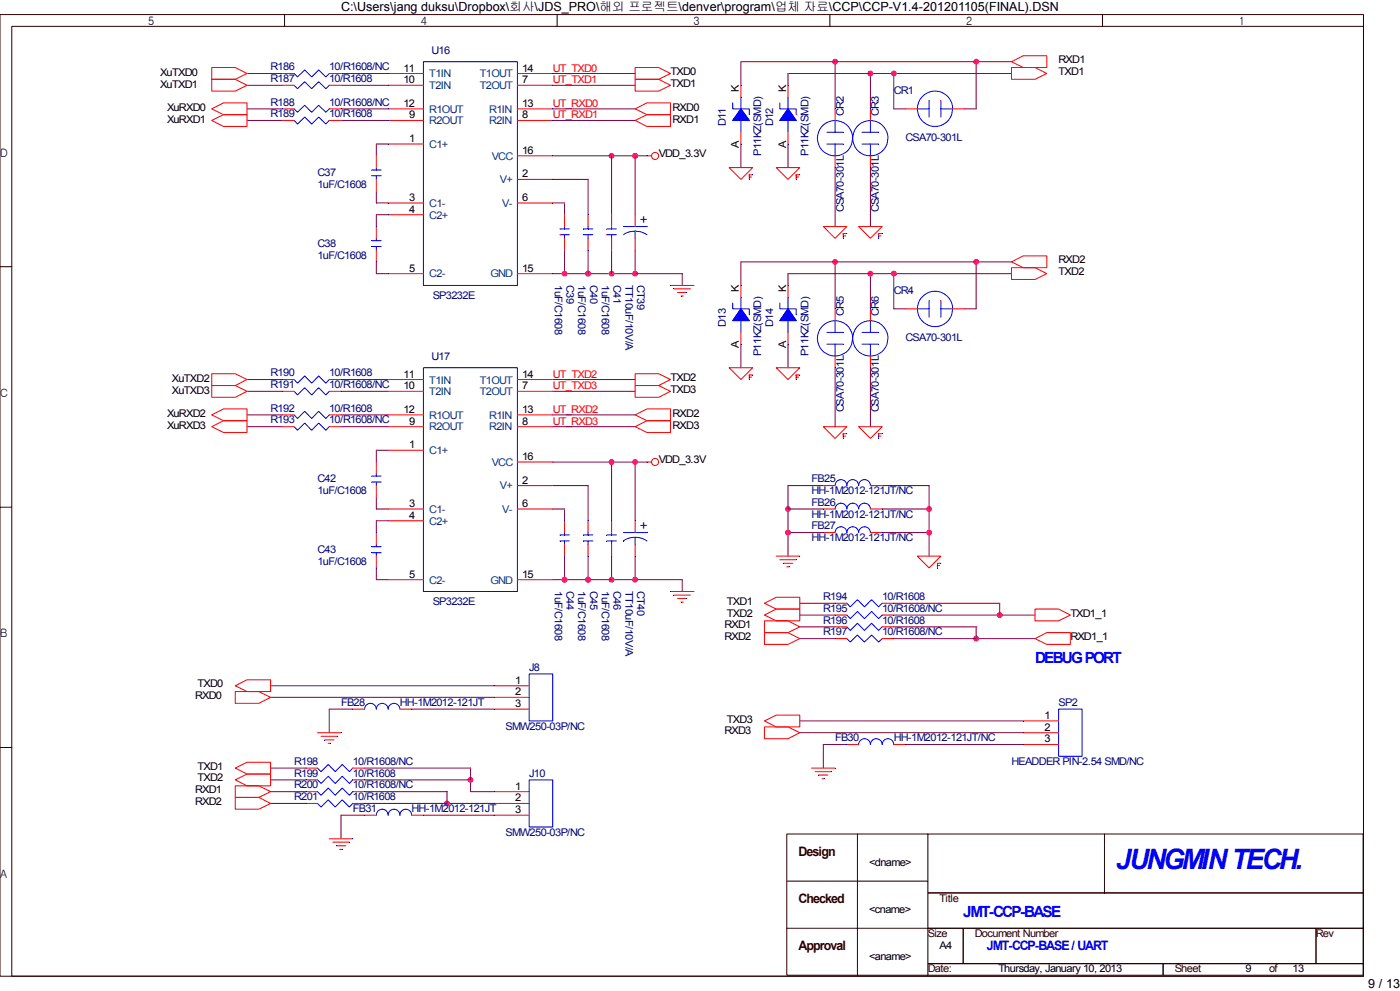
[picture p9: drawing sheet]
<svg xmlns="http://www.w3.org/2000/svg" width="297mm" height="210mm" viewBox="0 0 297 210" stroke-linecap="round" stroke-linejoin="round" font-family="sans-serif">
<defs><g id="words">
<text font-size="6" fill="#00f" x="236.5" y="184">JUNGMIN TECH.</text>
<g font-size="3.3" fill="#00f">
<text x="219.3" y="140.4">DEBUG PORT</text>
<text x="204.1" y="194.2">JMT-CCP-BASE</text>
</g>
<g font-size="2.8" fill="#00f">
<text x="135.6" y="47.5">+</text>
<text x="135.6" y="112.3">+</text>
<text x="209.1" y="201.3">JMT-CCP-BASE / UART</text>
</g>
<g font-size="2.8" fill="#300000">
<text x="169.2" y="181.4">Design</text>
<text x="169.2" y="191.3">Checked</text>
<text x="169.2" y="201.3">Approval</text>
</g>
<g font-size="2.7">
<text x="72.3" y="2.4">C:\Users\jang duksu\Dropbox\회사\JDS_PRO\해외 프로젝트\denver\program\업체 자료\CCP\CCP-V1.4-201201105(FINAL).DSN</text>
<text x="290" y="209.3">9 / 13</text>
</g>
<g font-size="2.5">
<text x="31.4" y="5.2">5</text>
<text x="89.2" y="5.2">4</text>
<text x="146.9" y="5.2">3</text>
<text x="204.8" y="5.2">2</text>
<text x="262.5" y="5.2">1</text>
<text x="0" y="33.2">D</text>
<text x="0" y="84.1">C</text>
<text x="0" y="135">B</text>
<text x="0" y="185.9">A</text>
</g>
<g font-size="2.2" fill="#000080">
<text x="91.5" y="11.4">U16</text>
<text x="57.3" y="17.4">R187</text>
<text x="57.3" y="14.9">R186</text>
<text x="69.8" y="17.4">10/R1608</text>
<text x="69.8" y="14.9">10/R1608/NC</text>
<text x="57.3" y="22.4">R188</text>
<text x="69.8" y="22.4">10/R1608/NC</text>
<text x="189.4" y="19.9">CR1</text>
<text x="57.3" y="24.9">R189</text>
<text x="69.8" y="24.9">10/R1608</text>
<text x="153.8" y="26.8" transform="rotate(-90 153.8 26.8)">D11</text>
<text x="163.8" y="26.8" transform="rotate(-90 163.8 26.8)">D12</text>
<text x="178.8" y="24.5" transform="rotate(-90 178.8 24.5)">CR2</text>
<text x="186.3" y="24.5" transform="rotate(-90 186.3 24.5)">CR3</text>
<text x="191.9" y="29.8">CSA70-301L</text>
<text x="161.3" y="33" transform="rotate(-90 161.3 33)">P11KZ(SMD)</text>
<text x="171.3" y="33" transform="rotate(-90 171.3 33)">P11KZ(SMD)</text>
<text x="67.3" y="37.3">C37</text>
<text x="67.3" y="39.8">1uF/C1608</text>
<text x="178.8" y="45" transform="rotate(-90 178.8 45)">CSA70-301L</text>
<text x="186.3" y="45" transform="rotate(-90 186.3 45)">CSA70-301L</text>
<text x="67.3" y="52.3">C38</text>
<text x="67.3" y="54.8">1uF/C1608</text>
<text x="91.7" y="63.3">SP3232E</text>
<text x="117.6" y="60.5" transform="rotate(90 117.6 60.5)">1uF/C1608</text>
<text x="120.1" y="60.5" transform="rotate(90 120.1 60.5)">C39</text>
<text x="122.5" y="60.5" transform="rotate(90 122.5 60.5)">1uF/C1608</text>
<text x="125" y="60.5" transform="rotate(90 125 60.5)">C40</text>
<text x="127.5" y="60.5" transform="rotate(90 127.5 60.5)">1uF/C1608</text>
<text x="130" y="60.5" transform="rotate(90 130 60.5)">C41</text>
<text x="132.5" y="60.5" transform="rotate(90 132.5 60.5)">TT10uF/10V/A</text>
<text x="135" y="60.5" transform="rotate(90 135 60.5)">CT39</text>
<text x="189.4" y="62.3">CR4</text>
<text x="153.8" y="69.2" transform="rotate(-90 153.8 69.2)">D13</text>
<text x="163.8" y="69.2" transform="rotate(-90 163.8 69.2)">D14</text>
<text x="178.8" y="66.9" transform="rotate(-90 178.8 66.9)">CR5</text>
<text x="186.3" y="66.9" transform="rotate(-90 186.3 66.9)">CR6</text>
<text x="91.5" y="76.2">U17</text>
<text x="161.3" y="75.4" transform="rotate(-90 161.3 75.4)">P11KZ(SMD)</text>
<text x="171.3" y="75.4" transform="rotate(-90 171.3 75.4)">P11KZ(SMD)</text>
<text x="191.9" y="72.2">CSA70-301L</text>
<text x="57.3" y="82.2">R191</text>
<text x="57.3" y="79.7">R190</text>
<text x="69.8" y="82.2">10/R1608/NC</text>
<text x="69.8" y="79.7">10/R1608</text>
<text x="57.3" y="89.7">R193</text>
<text x="57.3" y="87.2">R192</text>
<text x="69.8" y="89.7">10/R1608/NC</text>
<text x="69.8" y="87.2">10/R1608</text>
<text x="178.8" y="87.4" transform="rotate(-90 178.8 87.4)">CSA70-301L</text>
<text x="186.3" y="87.4" transform="rotate(-90 186.3 87.4)">CSA70-301L</text>
<text x="67.3" y="102.2">C42</text>
<text x="67.3" y="104.7">1uF/C1608</text>
<text x="172" y="102.2">FB25</text>
<text x="172" y="104.7">HH-1M2012-121JT/NC</text>
<text x="172" y="107.2">FB26</text>
<text x="172" y="112.1">FB27</text>
<text x="172" y="109.6">HH-1M2012-121JT/NC</text>
<text x="67.3" y="117.1">C43</text>
<text x="67.3" y="119.6">1uF/C1608</text>
<text x="172" y="114.6">HH-1M2012-121JT/NC</text>
<text x="117.6" y="125.3" transform="rotate(90 117.6 125.3)">1uF/C1608</text>
<text x="120.1" y="125.3" transform="rotate(90 120.1 125.3)">C44</text>
<text x="122.5" y="125.3" transform="rotate(90 122.5 125.3)">1uF/C1608</text>
<text x="125" y="125.3" transform="rotate(90 125 125.3)">C45</text>
<text x="127.5" y="125.3" transform="rotate(90 127.5 125.3)">1uF/C1608</text>
<text x="130" y="125.3" transform="rotate(90 130 125.3)">C46</text>
<text x="132.5" y="125.3" transform="rotate(90 132.5 125.3)">TT10uF/10V/A</text>
<text x="135" y="125.3" transform="rotate(90 135 125.3)">CT40</text>
<text x="91.7" y="128.1">SP3232E</text>
<text x="174.5" y="129.6">R195</text>
<text x="174.5" y="127.1">R194</text>
<text x="187" y="129.6">10/R1608/NC</text>
<text x="187" y="127.1">10/R1608</text>
<text x="174.5" y="132.1">R196</text>
<text x="174.5" y="134.6">R197</text>
<text x="187" y="132.1">10/R1608</text>
<text x="187" y="134.6">10/R1608/NC</text>
<text x="112.1" y="142.1">J8</text>
<text x="72.3" y="149.5">FB28</text>
<text x="84.7" y="149.5">HH-1M2012-121JT</text>
<text x="224.3" y="149.5">SP2</text>
<text x="107.2" y="154.5">SMW250-03P/NC</text>
<text x="177" y="157">FB30</text>
<text x="189.4" y="157">HH-1M2012-121JT/NC</text>
<text x="62.3" y="162">R198</text>
<text x="62.3" y="164.5">R199</text>
<text x="62.3" y="167">R200</text>
<text x="74.8" y="162">10/R1608/NC</text>
<text x="74.8" y="164.5">10/R1608</text>
<text x="74.8" y="167">10/R1608/NC</text>
<text x="112.1" y="164.5">J10</text>
<text x="214.4" y="162">HEADDER PIN-2.54 SMD/NC</text>
<text x="62.3" y="169.5">R201</text>
<text x="74.8" y="169.5">10/R1608</text>
<text x="74.8" y="172">FB31</text>
<text x="87.2" y="172">HH-1M2012-121JT</text>
<text x="107.2" y="177">SMW250-03P/NC</text>
</g>
<g font-size="2.2">
<text x="33.9" y="16.1">XuTXD0</text>
<text x="85.5" y="17.6">10</text>
<text x="85.5" y="15.1">11</text>
<text x="110.7" y="17.6">7</text>
<text x="110.7" y="15.1">14</text>
<text x="142.1" y="15.9">TXD0</text>
<text x="224.3" y="15.9">TXD1</text>
<text x="224.3" y="13.4">RXD1</text>
<text x="33.9" y="18.6">XuTXD1</text>
<text x="35.4" y="23.6">XuRXD0</text>
<text x="85.5" y="22.6">12</text>
<text x="110.7" y="22.6">13</text>
<text x="142.1" y="18.4">TXD1</text>
<text x="142.5" y="23.6">RXD0</text>
<text x="156.6" y="19.5" transform="rotate(-90 156.6 19.5)">K</text>
<text x="166.6" y="19.5" transform="rotate(-90 166.6 19.5)">K</text>
<text x="35.4" y="26.1">XuRXD1</text>
<text x="86.7" y="25.1">9</text>
<text x="110.7" y="25.1">8</text>
<text x="142.5" y="26.1">RXD1</text>
<text x="86.7" y="30.1">1</text>
<text x="110.7" y="32.6">16</text>
<text x="139.6" y="33.3">VDD_3.3V</text>
<text x="156.6" y="31.3" transform="rotate(-90 156.6 31.3)">A</text>
<text x="166.6" y="31.3" transform="rotate(-90 166.6 31.3)">A</text>
<text x="110.7" y="37.6">2</text>
<text x="86.7" y="42.6">3</text>
<text x="86.7" y="45.1">4</text>
<text x="110.7" y="42.6">6</text>
<text x="86.7" y="57.5">5</text>
<text x="110.7" y="57.5">15</text>
<text x="224.3" y="58.3">TXD2</text>
<text x="224.3" y="55.8">RXD2</text>
<text x="156.6" y="61.9" transform="rotate(-90 156.6 61.9)">K</text>
<text x="166.6" y="61.9" transform="rotate(-90 166.6 61.9)">K</text>
<text x="156.6" y="73.7" transform="rotate(-90 156.6 73.7)">A</text>
<text x="166.6" y="73.7" transform="rotate(-90 166.6 73.7)">A</text>
<text x="36.4" y="81">XuTXD2</text>
<text x="36.4" y="83.5">XuTXD3</text>
<text x="85.5" y="82.5">10</text>
<text x="85.5" y="80">11</text>
<text x="110.7" y="82.5">7</text>
<text x="110.7" y="80">14</text>
<text x="142.1" y="83.2">TXD3</text>
<text x="142.1" y="80.7">TXD2</text>
<text x="35.4" y="88.4">XuRXD2</text>
<text x="85.5" y="87.5">12</text>
<text x="86.7" y="90">9</text>
<text x="110.7" y="90">8</text>
<text x="110.7" y="87.5">13</text>
<text x="142.5" y="88.4">RXD2</text>
<text x="35.4" y="90.9">XuRXD3</text>
<text x="86.7" y="94.9">1</text>
<text x="142.5" y="90.9">RXD3</text>
<text x="110.7" y="97.4">16</text>
<text x="139.6" y="98.2">VDD_3.3V</text>
<text x="86.7" y="107.4">3</text>
<text x="110.7" y="102.4">2</text>
<text x="110.7" y="107.4">6</text>
<text x="86.7" y="109.9">4</text>
<text x="86.7" y="122.4">5</text>
<text x="110.7" y="122.4">15</text>
<text x="154.1" y="128.1">TXD1</text>
<text x="154.1" y="130.6">TXD2</text>
<text x="226.8" y="130.6">TXD1_1</text>
<text x="153.5" y="133.1">RXD1</text>
<text x="153.5" y="135.6">RXD2</text>
<text x="226.8" y="135.6">RXD1_1</text>
<text x="41.4" y="148">RXD0</text>
<text x="41.9" y="145.5">TXD0</text>
<text x="109.2" y="144.8">1</text>
<text x="109.2" y="147.3">2</text>
<text x="109.2" y="149.8">3</text>
<text x="153.5" y="155.5">RXD3</text>
<text x="154.1" y="153">TXD3</text>
<text x="221.3" y="152.3">1</text>
<text x="221.3" y="154.8">2</text>
<text x="221.3" y="157.3">3</text>
<text x="41.9" y="163">TXD1</text>
<text x="41.9" y="165.5">TXD2</text>
<text x="109.2" y="167.3">1</text>
<text x="41.4" y="168">RXD1</text>
<text x="41.4" y="170.5">RXD2</text>
<text x="109.2" y="169.7">2</text>
<text x="109.2" y="172.2">3</text>
<text x="184.2" y="183.5">&lt;dname&gt;</text>
<text x="184.2" y="193.4">&lt;cname&gt;</text>
<text x="184.2" y="203.4">&lt;aname&gt;</text>
<text x="199.1" y="200.9">A4</text>
<text x="211.6" y="205.9">Thursday, January 10, 2013</text>
<text x="264" y="205.9">9</text>
<text x="273.9" y="205.9">13</text>
</g>
<g font-size="2.2" fill="#004080">
<text x="91" y="16.4">T1IN</text>
<text x="101.7" y="16.4">T1OUT</text>
<text x="91" y="18.9">T2IN</text>
<text x="91" y="23.9">R1OUT</text>
<text x="101.7" y="18.9">T2OUT</text>
<text x="103.7" y="23.9">R1IN</text>
<text x="91" y="26.4">R2OUT</text>
<text x="103.7" y="26.4">R2IN</text>
<text x="91" y="31.4">C1+</text>
<text x="104.2" y="33.8">VCC</text>
<text x="105.9" y="38.8">V+</text>
<text x="91" y="43.8">C1-</text>
<text x="91" y="46.3">C2+</text>
<text x="106.4" y="43.8">V-</text>
<text x="91" y="58.8">C2-</text>
<text x="103.9" y="58.8">GND</text>
<text x="91" y="83.7">T2IN</text>
<text x="91" y="81.2">T1IN</text>
<text x="101.7" y="83.7">T2OUT</text>
<text x="101.7" y="81.2">T1OUT</text>
<text x="91" y="88.7">R1OUT</text>
<text x="103.7" y="88.7">R1IN</text>
<text x="91" y="91.2">R2OUT</text>
<text x="103.7" y="91.2">R2IN</text>
<text x="91" y="96.2">C1+</text>
<text x="104.2" y="98.7">VCC</text>
<text x="105.9" y="103.7">V+</text>
<text x="91" y="108.7">C1-</text>
<text x="91" y="111.1">C2+</text>
<text x="106.4" y="108.7">V-</text>
<text x="91" y="123.6">C2-</text>
<text x="103.9" y="123.6">GND</text>
</g>
<g font-size="2.2" fill="#f00">
<text x="117.1" y="15.1">UT_TXD0</text>
<text x="117.1" y="17.6">UT_TXD1</text>
<text x="117.1" y="22.6">UT_RXD0</text>
<text x="117.1" y="25.1">UT_RXD1</text>
<text x="117.1" y="80">UT_TXD2</text>
<text x="117.1" y="82.5">UT_TXD3</text>
<text x="117.1" y="90">UT_RXD3</text>
<text x="117.1" y="87.5">UT_RXD2</text>
</g>
<g font-size="2.2" fill="#300000">
<text x="199.1" y="190.9">Title</text>
<text x="196.6" y="198.4">Size</text>
<text x="206.6" y="198.4">Document Number</text>
<text x="278.9" y="198.4">Rev</text>
<text x="196.6" y="205.9">Date:</text>
<text x="249" y="205.9">Sheet</text>
<text x="268.9" y="205.9">of</text>
</g>
</g></defs>
<g fill="none" stroke="#300000" stroke-width=".21">
<path d="M0 3.1h288.9v203.7h-288.9zM2.5 5.6h286.4v201.2h-286.4zM60.3 3.1v2.5M118.1 3.1v2.5M175.9 3.1v2.5M233.6 3.1v2.5M0 56.5h2.5M0 107.4h2.5M0 158.3h2.5M181.7 176.6v30M196.6 176.6h92.3v12.5h-92.3zM196.6 176.6h-29.9v30h29.9"/>
<path d="M234.1 176.6v12.5M166.7 196.6h29.9M166.7 186.6h29.9M196.6 189.1h92.3v7.5h-92.3zM196.6 196.6h7.5v7.5h-7.5zM204.1 196.6h74.8v7.5h-74.8zM278.9 196.6h10v7.5h-10zM196.6 204.1h49.9v2.5h-49.9zM246.5 204.1h42.4v2.5h-42.4z"/>
</g>
<path d="M129.6 33h5M117.1 58h2.5" fill="none" stroke="#800040" stroke-width=".21"/>
<g fill="none" stroke="#f0f" stroke-width=".21">
<circle cx="129.6" cy="33" r=".5"/>
<circle cx="134.6" cy="33" r=".5"/>
</g>
<g fill="#f0f" stroke="#f0f" stroke-width=".21">
<circle cx="134.6" cy="33" r=".5"/>
<circle cx="129.6" cy="33" r=".5"/>
</g>
<path d="M129.6 58h5" fill="none" stroke="#800040" stroke-width=".21"/>
<path d="M134.6 33h2.5" fill="none" stroke="#800040" stroke-width=".21"/>
<circle cx="134.6" cy="33" r=".5" fill="none" stroke="#f0f" stroke-width=".21"/>
<circle cx="134.6" cy="33" r=".5" fill="#f0f" stroke="#f0f" stroke-width=".21"/>
<path d="M119.6 58h5" fill="none" stroke="#800040" stroke-width=".21"/>
<circle cx="124.6" cy="58" r=".5" fill="none" stroke="#f0f" stroke-width=".21"/>
<circle cx="124.6" cy="58" r=".5" fill="#f0f" stroke="#f0f" stroke-width=".21"/>
<path d="M129.6 33v12.5" fill="none" stroke="#800040" stroke-width=".21"/>
<path d="M124.6 58h5" fill="none" stroke="#800040" stroke-width=".21"/>
<g fill="none" stroke="#f0f" stroke-width=".21">
<circle cx="124.6" cy="58" r=".5"/>
<circle cx="129.6" cy="58" r=".5"/>
</g>
<g fill="#f0f" stroke="#f0f" stroke-width=".21">
<circle cx="129.6" cy="58" r=".5"/>
<circle cx="124.6" cy="58" r=".5"/>
</g>
<path d="M119.6 53v5" fill="none" stroke="#800040" stroke-width=".21"/>
<circle cx="119.6" cy="58" r=".49" fill="none" stroke="#f0f" stroke-width=".21"/>
<circle cx="119.6" cy="58" r=".49" fill="#f0f" stroke="#f0f" stroke-width=".21"/>
<path d="M119.6 43v2.5" fill="none" stroke="#800040" stroke-width=".21"/>
<path d="M117.1 43h2.5" fill="none" stroke="#800040" stroke-width=".21"/>
<path d="M124.6 53v5" fill="none" stroke="#800040" stroke-width=".21"/>
<path d="M129.6 53v5" fill="none" stroke="#800040" stroke-width=".21"/>
<path d="M144.6 58v2.5" fill="none" stroke="#800040" stroke-width=".21"/>
<path d="M117.1 38h7.5" fill="none" stroke="#800040" stroke-width=".21"/>
<path d="M124.6 38v7.5" fill="none" stroke="#800040" stroke-width=".21"/>
<path d="M52.4 15.6h7.4" fill="none" stroke="#800040" stroke-width=".21"/>
<path d="M52.4 23.1h7.4" fill="none" stroke="#800040" stroke-width=".21"/>
<path d="M72.3 15.6h9.9" fill="none" stroke="#800040" stroke-width=".21"/>
<path d="M72.3 23.1h9.9" fill="none" stroke="#800040" stroke-width=".21"/>
<path d="M79.8 43h2.4" fill="none" stroke="#800040" stroke-width=".21"/>
<path d="M79.8 58h2.4" fill="none" stroke="#800040" stroke-width=".21"/>
<path d="M79.8 40.5v2.5" fill="none" stroke="#800040" stroke-width=".21"/>
<path d="M79.8 55.5v2.5" fill="none" stroke="#800040" stroke-width=".21"/>
<path d="M79.8 45.5v2.5" fill="none" stroke="#800040" stroke-width=".21"/>
<path d="M79.8 30.5v2.5M79.8 45.5h2.4" fill="none" stroke="#800040" stroke-width=".21"/>
<path d="M52.4 18.1h7.4M79.8 30.5h2.4" fill="none" stroke="#800040" stroke-width=".21"/>
<path d="M72.3 18.1h9.9" fill="none" stroke="#800040" stroke-width=".21"/>
<path d="M52.4 25.5h7.4" fill="none" stroke="#800040" stroke-width=".21"/>
<path d="M72.3 25.5h9.9" fill="none" stroke="#800040" stroke-width=".21"/>
<path d="M117.1 15.6h17.5" fill="none" stroke="#800040" stroke-width=".21"/>
<path d="M117.1 18.1h17.5" fill="none" stroke="#800040" stroke-width=".21"/>
<path d="M117.1 25.5h17.5" fill="none" stroke="#800040" stroke-width=".21"/>
<path d="M117.1 23.1h17.5" fill="none" stroke="#800040" stroke-width=".21"/>
<path d="M167 30.5v5" fill="none" stroke="#800040" stroke-width=".21"/>
<path d="M177 35.5v12.5" fill="none" stroke="#800040" stroke-width=".21"/>
<path d="M177 13.1v10" fill="none" stroke="#800040" stroke-width=".21"/>
<circle cx="177" cy="13.1" r=".5" fill="none" stroke="#f0f" stroke-width=".21"/>
<circle cx="177" cy="13.1" r=".5" fill="#f0f" stroke="#f0f" stroke-width=".21"/>
<path d="M184.5 35.5v12.5" fill="none" stroke="#800040" stroke-width=".21"/>
<path d="M184.5 15.6v7.5" fill="none" stroke="#800040" stroke-width=".21"/>
<path d="M157 30.5v5" fill="none" stroke="#800040" stroke-width=".21"/>
<path d="M189.4 23.1h2.5" fill="none" stroke="#800040" stroke-width=".21"/>
<path d="M189.4 15.6v7.5" fill="none" stroke="#800040" stroke-width=".21"/>
<path d="M204.4 23.1h2.5" fill="none" stroke="#800040" stroke-width=".21"/>
<path d="M206.9 13.1v10" fill="none" stroke="#800040" stroke-width=".21"/>
<path d="M177 13.1h37.4" fill="none" stroke="#800040" stroke-width=".21"/>
<circle cx="206.9" cy="13.1" r=".5" fill="none" stroke="#f0f" stroke-width=".21"/>
<circle cx="206.9" cy="13.1" r=".5" fill="#f0f" stroke="#f0f" stroke-width=".21"/>
<path d="M157 13.1h20" fill="none" stroke="#800040" stroke-width=".21"/>
<path d="M157 13.1v5M189.4 15.6h25" fill="none" stroke="#800040" stroke-width=".21"/>
<path d="M167 15.6v2.5" fill="none" stroke="#800040" stroke-width=".21"/>
<path d="M184.5 15.6h4.9" fill="none" stroke="#800040" stroke-width=".21"/>
<g fill="none" stroke="#f0f" stroke-width=".21">
<circle cx="184.4" cy="15.6" r=".49"/>
<circle cx="189.4" cy="15.6" r=".49"/>
</g>
<g fill="#f0f" stroke="#f0f" stroke-width=".21">
<circle cx="189.4" cy="15.6" r=".49"/>
<circle cx="184.4" cy="15.6" r=".49"/>
</g>
<path d="M117.1 90.4h17.5" fill="none" stroke="#800040" stroke-width=".21"/>
<path d="M117.1 87.9h17.5" fill="none" stroke="#800040" stroke-width=".21"/>
<path d="M117.1 80.4h17.5" fill="none" stroke="#800040" stroke-width=".21"/>
<path d="M117.1 82.9h17.5" fill="none" stroke="#800040" stroke-width=".21"/>
<path d="M117.1 97.9h12.5" fill="none" stroke="#800040" stroke-width=".21"/>
<path d="M117.1 122.8h2.5" fill="none" stroke="#800040" stroke-width=".21"/>
<path d="M119.6 122.8h5" fill="none" stroke="#800040" stroke-width=".21"/>
<g fill="none" stroke="#f0f" stroke-width=".21">
<circle cx="119.6" cy="122.8" r=".49"/>
<circle cx="124.6" cy="122.8" r=".5"/>
</g>
<g fill="#f0f" stroke="#f0f" stroke-width=".21">
<circle cx="124.6" cy="122.8" r=".5"/>
<circle cx="119.6" cy="122.8" r=".49"/>
</g>
<path d="M129.6 97.9v12.4" fill="none" stroke="#800040" stroke-width=".21"/>
<path d="M119.6 117.8v5" fill="none" stroke="#800040" stroke-width=".21"/>
<circle cx="119.6" cy="122.8" r=".49" fill="none" stroke="#f0f" stroke-width=".21"/>
<circle cx="119.6" cy="122.8" r=".49" fill="#f0f" stroke="#f0f" stroke-width=".21"/>
<path d="M119.6 107.8v2.5" fill="none" stroke="#800040" stroke-width=".21"/>
<path d="M117.1 107.8h2.5" fill="none" stroke="#800040" stroke-width=".21"/>
<path d="M124.6 117.8v5" fill="none" stroke="#800040" stroke-width=".21"/>
<path d="M129.6 117.8v5" fill="none" stroke="#800040" stroke-width=".21"/>
<path d="M117.1 102.9h7.5" fill="none" stroke="#800040" stroke-width=".21"/>
<path d="M124.6 102.9v7.4" fill="none" stroke="#800040" stroke-width=".21"/>
<path d="M52.4 80.4h7.4" fill="none" stroke="#800040" stroke-width=".21"/>
<path d="M52.4 87.9h7.4" fill="none" stroke="#800040" stroke-width=".21"/>
<path d="M72.3 80.4h9.9" fill="none" stroke="#800040" stroke-width=".21"/>
<path d="M72.3 87.9h9.9" fill="none" stroke="#800040" stroke-width=".21"/>
<path d="M79.8 107.8h2.4" fill="none" stroke="#800040" stroke-width=".21"/>
<path d="M79.8 122.8h2.4" fill="none" stroke="#800040" stroke-width=".21"/>
<path d="M79.8 105.4v2.4" fill="none" stroke="#800040" stroke-width=".21"/>
<path d="M79.8 120.3v2.5" fill="none" stroke="#800040" stroke-width=".21"/>
<path d="M79.8 110.3v2.5" fill="none" stroke="#800040" stroke-width=".21"/>
<path d="M79.8 95.4v2.5M79.8 110.3h2.4" fill="none" stroke="#800040" stroke-width=".21"/>
<path d="M52.4 82.9h7.4M79.8 95.4h2.4" fill="none" stroke="#800040" stroke-width=".21"/>
<path d="M72.3 82.9h9.9" fill="none" stroke="#800040" stroke-width=".21"/>
<path d="M52.4 90.4h7.4" fill="none" stroke="#800040" stroke-width=".21"/>
<path d="M72.3 90.4h9.9" fill="none" stroke="#800040" stroke-width=".21"/>
<path d="M167 72.9v5" fill="none" stroke="#800040" stroke-width=".21"/>
<path d="M177 77.9v12.5" fill="none" stroke="#800040" stroke-width=".21"/>
<path d="M177 55.5v9.9" fill="none" stroke="#800040" stroke-width=".21"/>
<circle cx="177" cy="55.5" r=".5" fill="none" stroke="#f0f" stroke-width=".21"/>
<circle cx="177" cy="55.5" r=".5" fill="#f0f" stroke="#f0f" stroke-width=".21"/>
<path d="M184.5 77.9v12.5" fill="none" stroke="#800040" stroke-width=".21"/>
<path d="M184.5 58v7.4" fill="none" stroke="#800040" stroke-width=".21"/>
<path d="M157 72.9v5" fill="none" stroke="#800040" stroke-width=".21"/>
<path d="M189.4 65.4h2.5" fill="none" stroke="#800040" stroke-width=".21"/>
<path d="M189.4 58v7.4" fill="none" stroke="#800040" stroke-width=".21"/>
<path d="M204.4 65.4h2.5" fill="none" stroke="#800040" stroke-width=".21"/>
<path d="M206.9 55.5v9.9" fill="none" stroke="#800040" stroke-width=".21"/>
<path d="M177 55.5h37.4" fill="none" stroke="#800040" stroke-width=".21"/>
<circle cx="206.9" cy="55.5" r=".5" fill="none" stroke="#f0f" stroke-width=".21"/>
<circle cx="206.9" cy="55.5" r=".5" fill="#f0f" stroke="#f0f" stroke-width=".21"/>
<path d="M157 55.5h20" fill="none" stroke="#800040" stroke-width=".21"/>
<path d="M157 55.5v5M189.4 58h25" fill="none" stroke="#800040" stroke-width=".21"/>
<path d="M167 58v2.5" fill="none" stroke="#800040" stroke-width=".21"/>
<path d="M184.5 58h4.9" fill="none" stroke="#800040" stroke-width=".21"/>
<g fill="none" stroke="#f0f" stroke-width=".21">
<circle cx="184.4" cy="58" r=".49"/>
<circle cx="189.4" cy="58" r=".49"/>
</g>
<g fill="#f0f" stroke="#f0f" stroke-width=".21">
<circle cx="189.4" cy="58" r=".49"/>
<circle cx="184.4" cy="58" r=".49"/>
</g>
<path d="M134.6 53v5" fill="none" stroke="#800040" stroke-width=".21"/>
<circle cx="134.6" cy="58" r=".5" fill="none" stroke="#f0f" stroke-width=".21"/>
<circle cx="134.6" cy="58" r=".5" fill="#f0f" stroke="#f0f" stroke-width=".21"/>
<path d="M134.6 33v12.5" fill="none" stroke="#800040" stroke-width=".21"/>
<path d="M134.6 117.8v5" fill="none" stroke="#800040" stroke-width=".21"/>
<path d="M134.6 97.9v12.4" fill="none" stroke="#800040" stroke-width=".21"/>
<path d="M134.6 122.8h10" fill="none" stroke="#800040" stroke-width=".21"/>
<path d="M134.6 97.9h2.5" fill="none" stroke="#800040" stroke-width=".21"/>
<path d="M144.6 122.8v2.5" fill="none" stroke="#800040" stroke-width=".21"/>
<path d="M129.6 97.9h5" fill="none" stroke="#800040" stroke-width=".21"/>
<g fill="none" stroke="#f0f" stroke-width=".21">
<circle cx="129.6" cy="97.9" r=".5"/>
<circle cx="134.6" cy="97.9" r=".5"/>
</g>
<g fill="#f0f" stroke="#f0f" stroke-width=".21">
<circle cx="134.6" cy="97.9" r=".5"/>
<circle cx="129.6" cy="97.9" r=".5"/>
</g>
<path d="M129.6 122.8h5" fill="none" stroke="#800040" stroke-width=".21"/>
<g fill="none" stroke="#f0f" stroke-width=".21">
<circle cx="129.6" cy="122.8" r=".5"/>
<circle cx="134.6" cy="122.8" r=".5"/>
</g>
<g fill="#f0f" stroke="#f0f" stroke-width=".21">
<circle cx="134.6" cy="122.8" r=".5"/>
<circle cx="129.6" cy="122.8" r=".5"/>
</g>
<path d="M167 58h17.5" fill="none" stroke="#800040" stroke-width=".21"/>
<path d="M117.1 33h12.5" fill="none" stroke="#800040" stroke-width=".21"/>
<path d="M167 15.6h17.5" fill="none" stroke="#800040" stroke-width=".21"/>
<path d="M124.6 122.8h5" fill="none" stroke="#800040" stroke-width=".21"/>
<circle cx="124.6" cy="122.8" r=".5" fill="none" stroke="#f0f" stroke-width=".21"/>
<circle cx="124.6" cy="122.8" r=".5" fill="#f0f" stroke="#f0f" stroke-width=".21"/>
<path d="M187 112.8h9.9" fill="none" stroke="#800040" stroke-width=".21"/>
<path d="M196.9 112.8v5" fill="none" stroke="#800040" stroke-width=".21"/>
<path d="M167 112.8v5" fill="none" stroke="#800040" stroke-width=".21"/>
<path d="M167 112.8h7.5M187 107.8h9.9" fill="none" stroke="#800040" stroke-width=".21"/>
<path d="M196.9 107.8v5" fill="none" stroke="#800040" stroke-width=".21"/>
<g fill="none" stroke="#f0f" stroke-width=".21">
<circle cx="196.9" cy="107.8" r=".49"/>
<circle cx="196.9" cy="112.8" r=".49"/>
</g>
<g fill="#f0f" stroke="#f0f" stroke-width=".21">
<circle cx="196.9" cy="112.8" r=".49"/>
<circle cx="196.9" cy="107.8" r=".49"/>
</g>
<path d="M167 107.8v5" fill="none" stroke="#800040" stroke-width=".21"/>
<g fill="none" stroke="#f0f" stroke-width=".21">
<circle cx="167" cy="107.8" r=".5"/>
<circle cx="167" cy="112.8" r=".5"/>
</g>
<g fill="#f0f" stroke="#f0f" stroke-width=".21">
<circle cx="167" cy="112.8" r=".5"/>
<circle cx="167" cy="107.8" r=".5"/>
</g>
<path d="M167 107.8h7.5M187 102.9h9.9" fill="none" stroke="#800040" stroke-width=".21"/>
<path d="M196.9 102.9v4.9" fill="none" stroke="#800040" stroke-width=".21"/>
<path d="M167 102.9v4.9" fill="none" stroke="#800040" stroke-width=".21"/>
<path d="M167 102.9h7.5M57.3 147.7h47.4" fill="none" stroke="#800040" stroke-width=".21"/>
<path d="M57.3 145.3h47.4" fill="none" stroke="#800040" stroke-width=".21"/>
<path d="M69.8 150.2v5" fill="none" stroke="#800040" stroke-width=".21"/>
<path d="M69.8 150.2h5M87.2 150.2h17.5" fill="none" stroke="#800040" stroke-width=".21"/>
<path d="M206.9 135.3h12.4" fill="none" stroke="#800040" stroke-width=".21"/>
<circle cx="206.9" cy="135.3" r=".5" fill="none" stroke="#f0f" stroke-width=".21"/>
<circle cx="206.9" cy="135.3" r=".5" fill="#f0f" stroke="#f0f" stroke-width=".21"/>
<path d="M211.9 130.3h7.4" fill="none" stroke="#800040" stroke-width=".21"/>
<path d="M134.6 58h10" fill="none" stroke="#800040" stroke-width=".21"/>
<path d="M94.7 170.2h10" fill="none" stroke="#800040" stroke-width=".21"/>
<circle cx="94.7" cy="170.2" r=".5" fill="none" stroke="#f0f" stroke-width=".21"/>
<circle cx="94.7" cy="170.2" r=".5" fill="#f0f" stroke="#f0f" stroke-width=".21"/>
<path d="M99.7 167.7h5" fill="none" stroke="#800040" stroke-width=".21"/>
<path d="M72.3 172.7v5" fill="none" stroke="#800040" stroke-width=".21"/>
<path d="M72.3 172.7h5M89.7 172.7h15" fill="none" stroke="#800040" stroke-width=".21"/>
<path d="M169.5 155.2h47.3" fill="none" stroke="#800040" stroke-width=".21"/>
<path d="M169.5 152.7h47.3" fill="none" stroke="#800040" stroke-width=".21"/>
<path d="M174.5 157.7v5" fill="none" stroke="#800040" stroke-width=".21"/>
<path d="M174.5 157.7h5M191.9 157.7h24.9" fill="none" stroke="#800040" stroke-width=".21"/>
<path d="M57.3 162.7h7.5" fill="none" stroke="#800040" stroke-width=".21"/>
<path d="M57.3 165.2h7.5" fill="none" stroke="#800040" stroke-width=".21"/>
<path d="M77.3 162.7h22.4" fill="none" stroke="#800040" stroke-width=".21"/>
<path d="M99.7 165.2v2.5" fill="none" stroke="#800040" stroke-width=".21"/>
<circle cx="99.7" cy="165.2" r=".49" fill="none" stroke="#f0f" stroke-width=".21"/>
<circle cx="99.7" cy="165.2" r=".49" fill="#f0f" stroke="#f0f" stroke-width=".21"/>
<path d="M77.3 167.7h17.4" fill="none" stroke="#800040" stroke-width=".21"/>
<path d="M57.3 167.7h7.5" fill="none" stroke="#800040" stroke-width=".21"/>
<path d="M57.3 170.2h7.5" fill="none" stroke="#800040" stroke-width=".21"/>
<path d="M94.7 167.7v2.5" fill="none" stroke="#800040" stroke-width=".21"/>
<path d="M77.3 170.2h17.4" fill="none" stroke="#800040" stroke-width=".21"/>
<path d="M77.3 165.2h22.4" fill="none" stroke="#800040" stroke-width=".21"/>
<path d="M189.4 132.8h17.5" fill="none" stroke="#800040" stroke-width=".21"/>
<path d="M169.5 132.8h7.5" fill="none" stroke="#800040" stroke-width=".21"/>
<path d="M169.5 135.3h7.5" fill="none" stroke="#800040" stroke-width=".21"/>
<path d="M206.9 132.8v2.5" fill="none" stroke="#800040" stroke-width=".21"/>
<path d="M189.4 135.3h17.5" fill="none" stroke="#800040" stroke-width=".21"/>
<path d="M189.4 130.3h22.5" fill="none" stroke="#800040" stroke-width=".21"/>
<circle cx="211.9" cy="130.3" r=".5" fill="none" stroke="#f0f" stroke-width=".21"/>
<circle cx="211.9" cy="130.3" r=".5" fill="#f0f" stroke="#f0f" stroke-width=".21"/>
<path d="M169.5 127.8h7.5" fill="none" stroke="#800040" stroke-width=".21"/>
<path d="M211.9 127.8v2.5" fill="none" stroke="#800040" stroke-width=".21"/>
<path d="M169.5 130.3h7.5" fill="none" stroke="#800040" stroke-width=".21"/>
<path d="M189.4 127.8h22.5" fill="none" stroke="#800040" stroke-width=".21"/>
<path d="M99.7 162.7v2.5" fill="none" stroke="#800040" stroke-width=".21"/>
<path d="M79.8 35.5v.5" fill="none" stroke="#00f" stroke-width=".21"/>
<path d="M79.8 37.2v.8" fill="none" stroke="#00f" stroke-width=".21"/>
<path d="M78.8 37.2h2" fill="none" stroke="#00f" stroke-width=".21"/>
<path d="M78.8 36h2" fill="none" stroke="#00f" stroke-width=".21"/>
<path d="M79.8 33v2.5" fill="none" stroke="#f00" stroke-width=".21"/>
<path d="M79.8 38v2.5" fill="none" stroke="#f00" stroke-width=".21"/>
<path d="M194.4 65.4h2.5" fill="none" stroke="#00f" stroke-width=".21"/>
<path d="M196.9 63.7v3.5" fill="none" stroke="#00f" stroke-width=".21"/>
<path d="M199.4 63.7v3.5" fill="none" stroke="#00f" stroke-width=".21"/>
<path d="M199.4 65.4h2.5" fill="none" stroke="#00f" stroke-width=".21"/>
<circle cx="198.1" cy="65.4" r="3.7" fill="none" stroke="#00f" stroke-width=".21"/>
<path d="M191.9 65.4h2.5" fill="none" stroke="#f00" stroke-width=".21"/>
<path d="M201.9 65.4h2.5" fill="none" stroke="#f00" stroke-width=".21"/>
<path d="M179.5 132.8l.7 .7 1.5-1.5 1.5 1.5 1.5-1.5 1.5 1.5 .8-.7" fill="none" stroke="#00f" stroke-width=".21"/>
<path d="M177 132.8h2.5" fill="none" stroke="#f00" stroke-width=".21"/>
<path d="M187 132.8h2.4" fill="none" stroke="#f00" stroke-width=".21"/>
<path d="M67.3 162.7l.7 .7 1.6-1.5 1.4 1.5 1.5-1.5 1.5 1.5 .8-.7" fill="none" stroke="#00f" stroke-width=".21"/>
<path d="M64.8 162.7h2.5" fill="none" stroke="#f00" stroke-width=".21"/>
<path d="M74.8 162.7h2.5" fill="none" stroke="#f00" stroke-width=".21"/>
<path d="M89.7 77.9h20v47.4h-20z" fill="none" stroke="#00f" stroke-width=".21"/>
<path d="M82.2 95.4h7.5" fill="none" stroke="#f00" stroke-width=".21"/>
<path d="M109.7 102.9h7.4" fill="none" stroke="#f00" stroke-width=".21"/>
<path d="M82.2 107.8h7.5" fill="none" stroke="#f00" stroke-width=".21"/>
<path d="M82.2 110.3h7.5" fill="none" stroke="#f00" stroke-width=".21"/>
<path d="M82.2 122.8h7.5" fill="none" stroke="#f00" stroke-width=".21"/>
<path d="M109.7 107.8h7.4" fill="none" stroke="#f00" stroke-width=".21"/>
<path d="M109.7 82.9h7.4" fill="none" stroke="#f00" stroke-width=".21"/>
<path d="M109.7 90.4h7.4" fill="none" stroke="#f00" stroke-width=".21"/>
<path d="M82.2 90.4h7.5" fill="none" stroke="#f00" stroke-width=".21"/>
<path d="M82.2 82.9h7.5" fill="none" stroke="#f00" stroke-width=".21"/>
<path d="M82.2 80.4h7.5" fill="none" stroke="#f00" stroke-width=".21"/>
<path d="M82.2 87.9h7.5" fill="none" stroke="#f00" stroke-width=".21"/>
<path d="M109.7 87.9h7.4" fill="none" stroke="#f00" stroke-width=".21"/>
<path d="M109.7 80.4h7.4" fill="none" stroke="#f00" stroke-width=".21"/>
<path d="M109.7 122.8h7.4" fill="none" stroke="#f00" stroke-width=".21"/>
<path d="M109.7 97.9h7.4" fill="none" stroke="#f00" stroke-width=".21"/>
<path d="M194.4 23.1h2.5" fill="none" stroke="#00f" stroke-width=".21"/>
<path d="M196.9 21.3v3.5" fill="none" stroke="#00f" stroke-width=".21"/>
<path d="M199.4 21.3v3.5" fill="none" stroke="#00f" stroke-width=".21"/>
<path d="M199.4 23.1h2.5" fill="none" stroke="#00f" stroke-width=".21"/>
<circle cx="198.1" cy="23" r="3.7" fill="none" stroke="#00f" stroke-width=".21"/>
<path d="M191.9 23.1h2.5" fill="none" stroke="#f00" stroke-width=".21"/>
<path d="M201.9 23.1h2.5" fill="none" stroke="#f00" stroke-width=".21"/>
<path d="M129.6 48v.5" fill="none" stroke="#00f" stroke-width=".21"/>
<path d="M129.6 49.7v.8" fill="none" stroke="#00f" stroke-width=".21"/>
<path d="M128.6 49.7h2" fill="none" stroke="#00f" stroke-width=".21"/>
<path d="M128.6 48.5h2" fill="none" stroke="#00f" stroke-width=".21"/>
<path d="M129.6 45.5v2.5" fill="none" stroke="#f00" stroke-width=".21"/>
<path d="M129.6 50.5v2.5" fill="none" stroke="#f00" stroke-width=".21"/>
<path d="M62.3 18.1l.7 .7 1.6-1.5 1.5 1.5 1.4-1.5 1.6 1.5 .7-.7" fill="none" stroke="#00f" stroke-width=".21"/>
<path d="M59.8 18.1h2.5" fill="none" stroke="#f00" stroke-width=".21"/>
<path d="M69.8 18.1h2.5" fill="none" stroke="#f00" stroke-width=".21"/>
<path d="M62.3 15.6l.7 .7 1.6-1.5 1.5 1.5 1.4-1.5 1.6 1.5 .7-.7" fill="none" stroke="#00f" stroke-width=".21"/>
<path d="M59.8 15.6h2.5" fill="none" stroke="#f00" stroke-width=".21"/>
<path d="M69.8 15.6h2.5" fill="none" stroke="#f00" stroke-width=".21"/>
<path d="M119.6 48v.5" fill="none" stroke="#00f" stroke-width=".21"/>
<path d="M119.6 49.7v.8" fill="none" stroke="#00f" stroke-width=".21"/>
<path d="M118.7 49.7h1.9" fill="none" stroke="#00f" stroke-width=".21"/>
<path d="M118.7 48.5h1.9" fill="none" stroke="#00f" stroke-width=".21"/>
<path d="M119.6 45.5v2.5" fill="none" stroke="#f00" stroke-width=".21"/>
<path d="M119.6 50.5v2.5" fill="none" stroke="#f00" stroke-width=".21"/>
<path d="M177 102.9a1.25 1.25 0 0 1 1.2-1.3 1.25 1.25 0 0 1 1.3 1.3 1.25 1.25 0 0 1 1.2-1.3 1.25 1.25 0 0 1 1.3 1.3 1.25 1.25 0 0 1 1.2-1.3 1.25 1.25 0 0 1 1.3 1.3" fill="none" stroke="#00f" stroke-width=".21"/>
<path d="M174.5 102.9h2.5" fill="none" stroke="#f00" stroke-width=".21"/>
<path d="M184.5 102.9h2.5" fill="none" stroke="#f00" stroke-width=".21"/>
<path d="M132.1 48h5" fill="none" stroke="#00f" stroke-width=".21"/>
<path d="M134.6 49v1.5" fill="none" stroke="#00f" stroke-width=".21"/>
<path d="M134.6 49l1.1 .1 1.4 .6" fill="none" stroke="#00f" stroke-width=".21"/>
<path d="M134.6 49l-1.1 .1-1.4 .6" fill="none" stroke="#00f" stroke-width=".21"/>
<path d="M134.6 45.5v2.5" fill="none" stroke="#f00" stroke-width=".21"/>
<path d="M134.6 50.5v2.5" fill="none" stroke="#f00" stroke-width=".21"/>
<path d="M62.3 25.5l.7 .8 1.6-1.5 1.5 1.5 1.4-1.5 1.6 1.5 .7-.8" fill="none" stroke="#00f" stroke-width=".21"/>
<path d="M59.8 25.5h2.5" fill="none" stroke="#f00" stroke-width=".21"/>
<path d="M69.8 25.5h2.5" fill="none" stroke="#f00" stroke-width=".21"/>
<path d="M62.3 90.4l.7 .7 1.6-1.5 1.5 1.5 1.4-1.5 1.6 1.5 .7-.7" fill="none" stroke="#00f" stroke-width=".21"/>
<path d="M59.8 90.4h2.5" fill="none" stroke="#f00" stroke-width=".21"/>
<path d="M69.8 90.4h2.5" fill="none" stroke="#f00" stroke-width=".21"/>
<path d="M79.8 100.4v.4" fill="none" stroke="#00f" stroke-width=".21"/>
<path d="M79.8 102.1v.8" fill="none" stroke="#00f" stroke-width=".21"/>
<path d="M78.8 102.1h2" fill="none" stroke="#00f" stroke-width=".21"/>
<path d="M78.8 100.8h2" fill="none" stroke="#00f" stroke-width=".21"/>
<path d="M79.8 97.9v2.5" fill="none" stroke="#f00" stroke-width=".21"/>
<path d="M79.8 102.9v2.5" fill="none" stroke="#f00" stroke-width=".21"/>
<path d="M62.3 87.9l.7 .7 1.6-1.5 1.5 1.5 1.4-1.5 1.6 1.5 .7-.7" fill="none" stroke="#00f" stroke-width=".21"/>
<path d="M59.8 87.9h2.5" fill="none" stroke="#f00" stroke-width=".21"/>
<path d="M69.8 87.9h2.5" fill="none" stroke="#f00" stroke-width=".21"/>
<path d="M167 25.5v2.5" fill="none" stroke="#00f" stroke-width=".21"/>
<path d="M167 20.6v2.5" fill="none" stroke="#00f" stroke-width=".21"/>
<path d="M165.3 21.8v1.3h3.4v1.2" fill="none" stroke="#00f" stroke-width=".21"/>
<path d="M167 23.1l1.7 2.4h-3.4z" fill="none" stroke="#00f" stroke-width=".21"/>
<path d="M167 23.1l1.7 2.4h-3.4z" fill-rule="evenodd" fill="#00f" stroke="#00f" stroke-width=".21"/>
<path d="M167 28v2.5" fill="none" stroke="#f00" stroke-width=".21"/>
<path d="M167 18.1v2.5" fill="none" stroke="#f00" stroke-width=".21"/>
<path d="M124.6 112.8v.5" fill="none" stroke="#00f" stroke-width=".21"/>
<path d="M124.6 114.6v.7" fill="none" stroke="#00f" stroke-width=".21"/>
<path d="M123.6 114.6h2" fill="none" stroke="#00f" stroke-width=".21"/>
<path d="M123.6 113.3h2" fill="none" stroke="#00f" stroke-width=".21"/>
<path d="M124.6 110.3v2.5" fill="none" stroke="#f00" stroke-width=".21"/>
<path d="M124.6 115.3v2.5" fill="none" stroke="#f00" stroke-width=".21"/>
<path d="M67.3 170.2l.7 .7 1.6-1.5 1.4 1.5 1.5-1.5 1.5 1.5 .8-.7" fill="none" stroke="#00f" stroke-width=".21"/>
<path d="M64.8 170.2h2.5" fill="none" stroke="#f00" stroke-width=".21"/>
<path d="M74.8 170.2h2.5" fill="none" stroke="#f00" stroke-width=".21"/>
<path d="M177 67.9v2.5" fill="none" stroke="#00f" stroke-width=".21"/>
<path d="M175.2 70.4h3.5" fill="none" stroke="#00f" stroke-width=".21"/>
<path d="M175.2 72.9h3.5" fill="none" stroke="#00f" stroke-width=".21"/>
<path d="M177 72.9v2.5" fill="none" stroke="#00f" stroke-width=".21"/>
<circle cx="177" cy="71.7" r="3.7" fill="none" stroke="#00f" stroke-width=".21"/>
<path d="M177 65.4v2.5" fill="none" stroke="#f00" stroke-width=".21"/>
<path d="M177 75.4v2.5" fill="none" stroke="#f00" stroke-width=".21"/>
<path d="M67.3 165.2l.7 .7 1.6-1.5 1.4 1.5 1.5-1.5 1.5 1.5 .8-.7" fill="none" stroke="#00f" stroke-width=".21"/>
<path d="M64.8 165.2h2.5" fill="none" stroke="#f00" stroke-width=".21"/>
<path d="M74.8 165.2h2.5" fill="none" stroke="#f00" stroke-width=".21"/>
<path d="M179.5 135.3l.7 .7 1.5-1.5 1.5 1.5 1.5-1.5 1.5 1.5 .8-.7" fill="none" stroke="#00f" stroke-width=".21"/>
<path d="M177 135.3h2.5" fill="none" stroke="#f00" stroke-width=".21"/>
<path d="M187 135.3h2.4" fill="none" stroke="#f00" stroke-width=".21"/>
<path d="M62.3 82.9l.7 .7 1.6-1.5 1.5 1.5 1.4-1.5 1.6 1.5 .7-.7" fill="none" stroke="#00f" stroke-width=".21"/>
<path d="M59.8 82.9h2.5" fill="none" stroke="#f00" stroke-width=".21"/>
<path d="M69.8 82.9h2.5" fill="none" stroke="#f00" stroke-width=".21"/>
<path d="M112.1 165.2h5v10h-5z" fill="none" stroke="#00f" stroke-width=".21"/>
<path d="M104.7 167.7h7.4" fill="none" stroke="#f00" stroke-width=".21"/>
<path d="M104.7 170.2h7.4" fill="none" stroke="#f00" stroke-width=".21"/>
<path d="M104.7 172.7h7.4" fill="none" stroke="#f00" stroke-width=".21"/>
<path d="M184.5 67.9v2.5" fill="none" stroke="#00f" stroke-width=".21"/>
<path d="M182.7 70.4h3.5" fill="none" stroke="#00f" stroke-width=".21"/>
<path d="M182.7 72.9h3.5" fill="none" stroke="#00f" stroke-width=".21"/>
<path d="M184.5 72.9v2.5" fill="none" stroke="#00f" stroke-width=".21"/>
<circle cx="184.4" cy="71.7" r="3.7" fill="none" stroke="#00f" stroke-width=".21"/>
<path d="M184.5 65.4v2.5" fill="none" stroke="#f00" stroke-width=".21"/>
<path d="M184.5 75.4v2.5" fill="none" stroke="#f00" stroke-width=".21"/>
<path d="M79.8 115.3v.5" fill="none" stroke="#00f" stroke-width=".21"/>
<path d="M79.8 117.1v.7" fill="none" stroke="#00f" stroke-width=".21"/>
<path d="M78.8 117.1h2" fill="none" stroke="#00f" stroke-width=".21"/>
<path d="M78.8 115.8h2" fill="none" stroke="#00f" stroke-width=".21"/>
<path d="M79.8 112.8v2.5" fill="none" stroke="#f00" stroke-width=".21"/>
<path d="M79.8 117.8v2.5" fill="none" stroke="#f00" stroke-width=".21"/>
<path d="M177 112.8a1.25 1.25 0 0 1 1.2-1.2 1.25 1.25 0 0 1 1.3 1.2 1.25 1.25 0 0 1 1.2-1.2 1.25 1.25 0 0 1 1.3 1.2 1.25 1.25 0 0 1 1.2-1.2 1.25 1.25 0 0 1 1.3 1.2" fill="none" stroke="#00f" stroke-width=".21"/>
<path d="M174.5 112.8h2.5" fill="none" stroke="#f00" stroke-width=".21"/>
<path d="M184.5 112.8h2.5" fill="none" stroke="#f00" stroke-width=".21"/>
<path d="M177 25.5v2.5" fill="none" stroke="#00f" stroke-width=".21"/>
<path d="M175.2 28h3.5" fill="none" stroke="#00f" stroke-width=".21"/>
<path d="M175.2 30.5h3.5" fill="none" stroke="#00f" stroke-width=".21"/>
<path d="M177 30.5v2.5" fill="none" stroke="#00f" stroke-width=".21"/>
<circle cx="177" cy="29.3" r="3.7" fill="none" stroke="#00f" stroke-width=".21"/>
<path d="M177 23.1v2.4" fill="none" stroke="#f00" stroke-width=".21"/>
<path d="M177 33v2.5" fill="none" stroke="#f00" stroke-width=".21"/>
<path d="M224.3 150.2h5v10h-5z" fill="none" stroke="#00f" stroke-width=".21"/>
<path d="M216.8 152.7h7.5" fill="none" stroke="#f00" stroke-width=".21"/>
<path d="M216.8 155.2h7.5" fill="none" stroke="#f00" stroke-width=".21"/>
<path d="M216.8 157.7h7.5" fill="none" stroke="#f00" stroke-width=".21"/>
<path d="M79.8 50.5v.5" fill="none" stroke="#00f" stroke-width=".21"/>
<path d="M79.8 52.2v.8" fill="none" stroke="#00f" stroke-width=".21"/>
<path d="M78.8 52.2h2" fill="none" stroke="#00f" stroke-width=".21"/>
<path d="M78.8 51h2" fill="none" stroke="#00f" stroke-width=".21"/>
<path d="M79.8 48v2.5" fill="none" stroke="#f00" stroke-width=".21"/>
<path d="M79.8 53v2.5" fill="none" stroke="#f00" stroke-width=".21"/>
<path d="M184.5 25.5v2.5" fill="none" stroke="#00f" stroke-width=".21"/>
<path d="M182.7 28h3.5" fill="none" stroke="#00f" stroke-width=".21"/>
<path d="M182.7 30.5h3.5" fill="none" stroke="#00f" stroke-width=".21"/>
<path d="M184.5 30.5v2.5" fill="none" stroke="#00f" stroke-width=".21"/>
<circle cx="184.4" cy="29.3" r="3.7" fill="none" stroke="#00f" stroke-width=".21"/>
<path d="M184.5 23.1v2.4" fill="none" stroke="#f00" stroke-width=".21"/>
<path d="M184.5 33v2.5" fill="none" stroke="#f00" stroke-width=".21"/>
<path d="M77.3 150.2a1.25 1.25 0 0 1 1.2-1.2 1.25 1.25 0 0 1 1.3 1.2 1.25 1.25 0 0 1 1.2-1.2 1.25 1.25 0 0 1 1.2 1.2 1.25 1.25 0 0 1 1.3-1.2 1.25 1.25 0 0 1 1.2 1.2" fill="none" stroke="#00f" stroke-width=".21"/>
<path d="M74.8 150.2h2.5" fill="none" stroke="#f00" stroke-width=".21"/>
<path d="M84.7 150.2h2.5" fill="none" stroke="#f00" stroke-width=".21"/>
<path d="M177 107.8a1.25 1.25 0 0 1 1.2-1.2 1.25 1.25 0 0 1 1.3 1.2 1.25 1.25 0 0 1 1.2-1.2 1.25 1.25 0 0 1 1.3 1.2 1.25 1.25 0 0 1 1.2-1.2 1.25 1.25 0 0 1 1.3 1.2" fill="none" stroke="#00f" stroke-width=".21"/>
<path d="M174.5 107.8h2.5" fill="none" stroke="#f00" stroke-width=".21"/>
<path d="M184.5 107.8h2.5" fill="none" stroke="#f00" stroke-width=".21"/>
<path d="M112.1 142.8h5v9.9h-5z" fill="none" stroke="#00f" stroke-width=".21"/>
<path d="M104.7 145.3h7.4" fill="none" stroke="#f00" stroke-width=".21"/>
<path d="M104.7 147.7h7.4" fill="none" stroke="#f00" stroke-width=".21"/>
<path d="M104.7 150.2h7.4" fill="none" stroke="#f00" stroke-width=".21"/>
<path d="M132.1 112.8h5" fill="none" stroke="#00f" stroke-width=".21"/>
<path d="M134.6 113.8v1.5" fill="none" stroke="#00f" stroke-width=".21"/>
<path d="M134.6 113.8l1.5 .2 1 .6" fill="none" stroke="#00f" stroke-width=".21"/>
<path d="M134.6 113.8l-1.5 .2-1 .6" fill="none" stroke="#00f" stroke-width=".21"/>
<path d="M134.6 110.3v2.5" fill="none" stroke="#f00" stroke-width=".21"/>
<path d="M134.6 115.3v2.5" fill="none" stroke="#f00" stroke-width=".21"/>
<path d="M157 67.9v2.5" fill="none" stroke="#00f" stroke-width=".21"/>
<path d="M157 63v2.4" fill="none" stroke="#00f" stroke-width=".21"/>
<path d="M155.3 64.2v1.2h3.5v1.3" fill="none" stroke="#00f" stroke-width=".21"/>
<path d="M157 65.4l1.8 2.5h-3.5z" fill="none" stroke="#00f" stroke-width=".21"/>
<path d="M157 65.4l1.8 2.5h-3.5z" fill-rule="evenodd" fill="#00f" stroke="#00f" stroke-width=".21"/>
<path d="M157 70.4v2.5" fill="none" stroke="#f00" stroke-width=".21"/>
<path d="M157 60.5v2.5" fill="none" stroke="#f00" stroke-width=".21"/>
<path d="M124.6 48v.5" fill="none" stroke="#00f" stroke-width=".21"/>
<path d="M124.6 49.7v.8" fill="none" stroke="#00f" stroke-width=".21"/>
<path d="M123.6 49.7h2" fill="none" stroke="#00f" stroke-width=".21"/>
<path d="M123.6 48.5h2" fill="none" stroke="#00f" stroke-width=".21"/>
<path d="M124.6 45.5v2.5" fill="none" stroke="#f00" stroke-width=".21"/>
<path d="M124.6 50.5v2.5" fill="none" stroke="#f00" stroke-width=".21"/>
<path d="M62.3 23.1l.7 .7 1.6-1.5 1.5 1.5 1.4-1.5 1.6 1.5 .7-.7" fill="none" stroke="#00f" stroke-width=".21"/>
<path d="M59.8 23.1h2.5" fill="none" stroke="#f00" stroke-width=".21"/>
<path d="M69.8 23.1h2.5" fill="none" stroke="#f00" stroke-width=".21"/>
<path d="M62.3 80.4l.7 .8 1.6-1.6 1.5 1.6 1.4-1.6 1.6 1.6 .7-.8" fill="none" stroke="#00f" stroke-width=".21"/>
<path d="M59.8 80.4h2.5" fill="none" stroke="#f00" stroke-width=".21"/>
<path d="M69.8 80.4h2.5" fill="none" stroke="#f00" stroke-width=".21"/>
<path d="M129.6 112.8v.5" fill="none" stroke="#00f" stroke-width=".21"/>
<path d="M129.6 114.6v.7" fill="none" stroke="#00f" stroke-width=".21"/>
<path d="M128.6 114.6h2" fill="none" stroke="#00f" stroke-width=".21"/>
<path d="M128.6 113.3h2" fill="none" stroke="#00f" stroke-width=".21"/>
<path d="M129.6 110.3v2.5" fill="none" stroke="#f00" stroke-width=".21"/>
<path d="M129.6 115.3v2.5" fill="none" stroke="#f00" stroke-width=".21"/>
<path d="M179.5 130.3l.7 .7 1.5-1.5 1.5 1.5 1.5-1.5 1.5 1.5 .8-.7" fill="none" stroke="#00f" stroke-width=".21"/>
<path d="M177 130.3h2.5" fill="none" stroke="#f00" stroke-width=".21"/>
<path d="M187 130.3h2.4" fill="none" stroke="#f00" stroke-width=".21"/>
<path d="M167 67.9v2.5" fill="none" stroke="#00f" stroke-width=".21"/>
<path d="M167 63v2.4" fill="none" stroke="#00f" stroke-width=".21"/>
<path d="M165.3 64.2v1.2h3.4v1.3" fill="none" stroke="#00f" stroke-width=".21"/>
<path d="M167 65.4l1.7 2.5h-3.4z" fill="none" stroke="#00f" stroke-width=".21"/>
<path d="M167 65.4l1.7 2.5h-3.4z" fill-rule="evenodd" fill="#00f" stroke="#00f" stroke-width=".21"/>
<path d="M167 70.4v2.5" fill="none" stroke="#f00" stroke-width=".21"/>
<path d="M167 60.5v2.5" fill="none" stroke="#f00" stroke-width=".21"/>
<path d="M89.7 13.1h20v47.4h-20z" fill="none" stroke="#00f" stroke-width=".21"/>
<path d="M82.2 30.5h7.5" fill="none" stroke="#f00" stroke-width=".21"/>
<path d="M109.7 38h7.4" fill="none" stroke="#f00" stroke-width=".21"/>
<path d="M82.2 43h7.5" fill="none" stroke="#f00" stroke-width=".21"/>
<path d="M82.2 45.5h7.5" fill="none" stroke="#f00" stroke-width=".21"/>
<path d="M82.2 58h7.5" fill="none" stroke="#f00" stroke-width=".21"/>
<path d="M109.7 43h7.4" fill="none" stroke="#f00" stroke-width=".21"/>
<path d="M109.7 18.1h7.4" fill="none" stroke="#f00" stroke-width=".21"/>
<path d="M109.7 25.5h7.4" fill="none" stroke="#f00" stroke-width=".21"/>
<path d="M82.2 25.5h7.5" fill="none" stroke="#f00" stroke-width=".21"/>
<path d="M82.2 18.1h7.5" fill="none" stroke="#f00" stroke-width=".21"/>
<path d="M82.2 15.6h7.5" fill="none" stroke="#f00" stroke-width=".21"/>
<path d="M82.2 23.1h7.5" fill="none" stroke="#f00" stroke-width=".21"/>
<path d="M109.7 23.1h7.4" fill="none" stroke="#f00" stroke-width=".21"/>
<path d="M109.7 15.6h7.4" fill="none" stroke="#f00" stroke-width=".21"/>
<path d="M109.7 58h7.4" fill="none" stroke="#f00" stroke-width=".21"/>
<path d="M109.7 33h7.4" fill="none" stroke="#f00" stroke-width=".21"/>
<path d="M179.5 127.8l.7 .7 1.5-1.5 1.5 1.5 1.5-1.5 1.5 1.5 .8-.7" fill="none" stroke="#00f" stroke-width=".21"/>
<path d="M177 127.8h2.5" fill="none" stroke="#f00" stroke-width=".21"/>
<path d="M187 127.8h2.4" fill="none" stroke="#f00" stroke-width=".21"/>
<path d="M67.3 167.7l.7 .7 1.6-1.5 1.4 1.5 1.5-1.5 1.5 1.5 .8-.7" fill="none" stroke="#00f" stroke-width=".21"/>
<path d="M64.8 167.7h2.5" fill="none" stroke="#f00" stroke-width=".21"/>
<path d="M74.8 167.7h2.5" fill="none" stroke="#f00" stroke-width=".21"/>
<path d="M119.6 112.8v.5" fill="none" stroke="#00f" stroke-width=".21"/>
<path d="M119.6 114.6v.7" fill="none" stroke="#00f" stroke-width=".21"/>
<path d="M118.7 114.6h1.9" fill="none" stroke="#00f" stroke-width=".21"/>
<path d="M118.7 113.3h1.9" fill="none" stroke="#00f" stroke-width=".21"/>
<path d="M119.6 110.3v2.5" fill="none" stroke="#f00" stroke-width=".21"/>
<path d="M119.6 115.3v2.5" fill="none" stroke="#f00" stroke-width=".21"/>
<path d="M79.8 172.7a1.25 1.25 0 0 1 1.2-1.3 1.25 1.25 0 0 1 1.2 1.3 1.25 1.25 0 0 1 1.3-1.3 1.25 1.25 0 0 1 1.2 1.3 1.25 1.25 0 0 1 1.3-1.3 1.25 1.25 0 0 1 1.2 1.3" fill="none" stroke="#00f" stroke-width=".21"/>
<path d="M77.3 172.7h2.5" fill="none" stroke="#f00" stroke-width=".21"/>
<path d="M87.2 172.7h2.5" fill="none" stroke="#f00" stroke-width=".21"/>
<path d="M182 157.7a1.25 1.25 0 0 1 1.2-1.2 1.25 1.25 0 0 1 1.3 1.2 1.25 1.25 0 0 1 1.2-1.2 1.25 1.25 0 0 1 1.3 1.2 1.23 1.23 0 0 1 1.2-1.2 1.23 1.23 0 0 1 1.2 1.2" fill="none" stroke="#00f" stroke-width=".21"/>
<path d="M179.5 157.7h2.5" fill="none" stroke="#f00" stroke-width=".21"/>
<path d="M189.4 157.7h2.5" fill="none" stroke="#f00" stroke-width=".21"/>
<path d="M157 25.5v2.5" fill="none" stroke="#00f" stroke-width=".21"/>
<path d="M157 20.6v2.5" fill="none" stroke="#00f" stroke-width=".21"/>
<path d="M155.3 21.8v1.3h3.5v1.2" fill="none" stroke="#00f" stroke-width=".21"/>
<path d="M157 23.1l1.8 2.4h-3.5z" fill="none" stroke="#00f" stroke-width=".21"/>
<path d="M157 23.1l1.8 2.4h-3.5z" fill-rule="evenodd" fill="#00f" stroke="#00f" stroke-width=".21"/>
<path d="M157 28v2.5" fill="none" stroke="#f00" stroke-width=".21"/>
<path d="M157 18.1v2.5" fill="none" stroke="#f00" stroke-width=".21"/>
<g fill="none" stroke="#f00" stroke-width=".21">
<path d="M44.9 16.8h5l2.5 1.3-2.5 1.2h-5zM44.9 14.3h5l2.5 1.3-2.5 1.2h-5zM134.6 16.8h5l2.5 1.3-2.5 1.2h-5zM134.6 14.3h5l2.5 1.3-2.5 1.2h-5zM214.4 14.3h4.9l2.5 1.3-2.5 1.2h-4.9zM214.4 13.1l2.4-1.3h5v2.5h-5zM44.9 25.5l2.5-1.2h5v2.5h-5zM44.9 23.1l2.5-1.3h5v2.5h-5zM134.6 25.5l2.5-1.2h5v2.5h-5zM134.6 23.1l2.5-1.3h5v2.5h-5zM214.4 56.7h4.9l2.5 1.3-2.5 1.2h-4.9zM214.4 55.5l2.4-1.3h5v2.5h-5z"/>
<path d="M44.9 79.2h5l2.5 1.2-2.5 1.3h-5zM134.6 79.2h5l2.5 1.2-2.5 1.3h-5zM142.1 60.5h5M44.9 87.9l2.5-1.3h5v2.5h-5zM44.9 81.7h5l2.5 1.2-2.5 1.3h-5zM44.9 90.4l2.5-1.3h5v2.5h-5zM134.6 90.4l2.5-1.3h5v2.5h-5zM134.6 87.9l2.5-1.3h5v2.5h-5zM134.6 81.7h5l2.5 1.2-2.5 1.3h-5zM162 131.5h5l2.5 1.3-2.5 1.2h-5zM162 134h5l2.5 1.3-2.5 1.2h-5zM162 127.8l2.5-1.3h5v2.5h-5z"/>
<path d="M162 130.3l2.5-1.3h5v2.5h-5zM219.3 135.3l2.5-1.3h5v2.5h-5zM219.3 129h5l2.5 1.3-2.5 1.2h-5zM49.9 146.5h4.9l2.5 1.2-2.5 1.3h-4.9zM49.9 145.3l2.5-1.3h4.9v2.5h-4.9zM162 154h5l2.5 1.2-2.5 1.3h-5zM162 152.7l2.5-1.2h5v2.5h-5zM49.9 162.7l2.5-1.2h4.9v2.5h-4.9zM49.9 165.2l2.5-1.2h4.9v2.4h-4.9zM49.9 166.4h4.9l2.5 1.3-2.5 1.2h-4.9zM49.9 168.9h4.9l2.5 1.3-2.5 1.2h-4.9z"/>
</g>
<path d="M142.8 61.2h3.5" fill="none" stroke="#f00" stroke-width=".21"/>
<path d="M143.6 61.9h2" fill="none" stroke="#f00" stroke-width=".21"/>
<path d="M144.3 62.7h.5" fill="none" stroke="#f00" stroke-width=".21"/>
<g fill="none" stroke="#f00" stroke-width=".21">
<path d="M137.1 33h1"/>
<circle cx="138.8" cy="33" r=".75"/>
</g>
<path d="M174.5 48h5l-2.5 2.5zM178.7 49.5h.8" fill="none" stroke="#f00" stroke-width=".21"/>
<path d="M178.7 49.7v-.2v1" fill="none" stroke="#f00" stroke-width=".21"/>
<path d="M178.7 50h.5" fill="none" stroke="#f00" stroke-width=".21"/>
<path d="M164.5 35.5h5l-2.5 2.5zM168.7 37h.8" fill="none" stroke="#f00" stroke-width=".21"/>
<path d="M168.7 37.2v-.2v1" fill="none" stroke="#f00" stroke-width=".21"/>
<path d="M168.7 37.5h.5" fill="none" stroke="#f00" stroke-width=".21"/>
<path d="M182 48h5l-2.5 2.5zM186.2 49.5h.8" fill="none" stroke="#f00" stroke-width=".21"/>
<path d="M186.2 49.7v-.2v1" fill="none" stroke="#f00" stroke-width=".21"/>
<path d="M186.2 50h.5" fill="none" stroke="#f00" stroke-width=".21"/>
<path d="M154.5 35.5h5l-2.5 2.5zM158.8 37h.7" fill="none" stroke="#f00" stroke-width=".21"/>
<path d="M158.8 37.2v-.2v1" fill="none" stroke="#f00" stroke-width=".21"/>
<path d="M158.8 37.5h.5" fill="none" stroke="#f00" stroke-width=".21"/>
<path d="M174.5 90.4h5l-2.5 2.5zM178.7 91.9h.8" fill="none" stroke="#f00" stroke-width=".21"/>
<path d="M178.7 92.1v-.2v1" fill="none" stroke="#f00" stroke-width=".21"/>
<path d="M178.7 92.4h.5" fill="none" stroke="#f00" stroke-width=".21"/>
<path d="M164.5 77.9h5l-2.5 2.5zM168.7 79.4h.8" fill="none" stroke="#f00" stroke-width=".21"/>
<path d="M168.7 79.6v-.2v1" fill="none" stroke="#f00" stroke-width=".21"/>
<path d="M168.7 79.9h.5" fill="none" stroke="#f00" stroke-width=".21"/>
<path d="M182 90.4h5l-2.5 2.5zM186.2 91.9h.8" fill="none" stroke="#f00" stroke-width=".21"/>
<path d="M186.2 92.1v-.2v1" fill="none" stroke="#f00" stroke-width=".21"/>
<path d="M186.2 92.4h.5" fill="none" stroke="#f00" stroke-width=".21"/>
<path d="M154.5 77.9h5l-2.5 2.5zM158.8 79.4h.7" fill="none" stroke="#f00" stroke-width=".21"/>
<path d="M158.8 79.6v-.2v1" fill="none" stroke="#f00" stroke-width=".21"/>
<path d="M158.8 79.9h.5" fill="none" stroke="#f00" stroke-width=".21"/>
<path d="M142.1 125.3h5" fill="none" stroke="#f00" stroke-width=".21"/>
<path d="M142.8 126h3.5" fill="none" stroke="#f00" stroke-width=".21"/>
<path d="M143.6 126.8h2" fill="none" stroke="#f00" stroke-width=".21"/>
<path d="M144.3 127.5h.5" fill="none" stroke="#f00" stroke-width=".21"/>
<g fill="none" stroke="#f00" stroke-width=".21">
<path d="M137.1 97.9h1"/>
<circle cx="138.8" cy="97.8" r=".75"/>
</g>
<path d="M194.4 117.8h5l-2.5 2.5zM198.7 119.3h.7" fill="none" stroke="#f00" stroke-width=".21"/>
<path d="M198.7 119.5v-.2v1" fill="none" stroke="#f00" stroke-width=".21"/>
<path d="M198.7 119.8h.4" fill="none" stroke="#f00" stroke-width=".21"/>
<path d="M164.5 117.8h5" fill="none" stroke="#f00" stroke-width=".21"/>
<path d="M165.3 118.6h3.4" fill="none" stroke="#f00" stroke-width=".21"/>
<path d="M166 119.3h2" fill="none" stroke="#f00" stroke-width=".21"/>
<path d="M166.7 120h.5" fill="none" stroke="#f00" stroke-width=".21"/>
<path d="M67.3 155.2h5" fill="none" stroke="#f00" stroke-width=".21"/>
<path d="M68 156h3.5" fill="none" stroke="#f00" stroke-width=".21"/>
<path d="M68.8 156.7h2" fill="none" stroke="#f00" stroke-width=".21"/>
<path d="M69.6 157.4h.4" fill="none" stroke="#f00" stroke-width=".21"/>
<path d="M69.8 177.7h5" fill="none" stroke="#f00" stroke-width=".21"/>
<path d="M70.5 178.4h3.5" fill="none" stroke="#f00" stroke-width=".21"/>
<path d="M71.3 179.1h2" fill="none" stroke="#f00" stroke-width=".21"/>
<path d="M72 179.9h.5" fill="none" stroke="#f00" stroke-width=".21"/>
<path d="M172 162.7h5" fill="none" stroke="#f00" stroke-width=".21"/>
<path d="M172.7 163.4h3.5" fill="none" stroke="#f00" stroke-width=".21"/>
<path d="M173.5 164.2h1.9" fill="none" stroke="#f00" stroke-width=".21"/>
<path d="M174.2 164.9h.5" fill="none" stroke="#f00" stroke-width=".21"/>
<use href="#words"/>
</svg>
